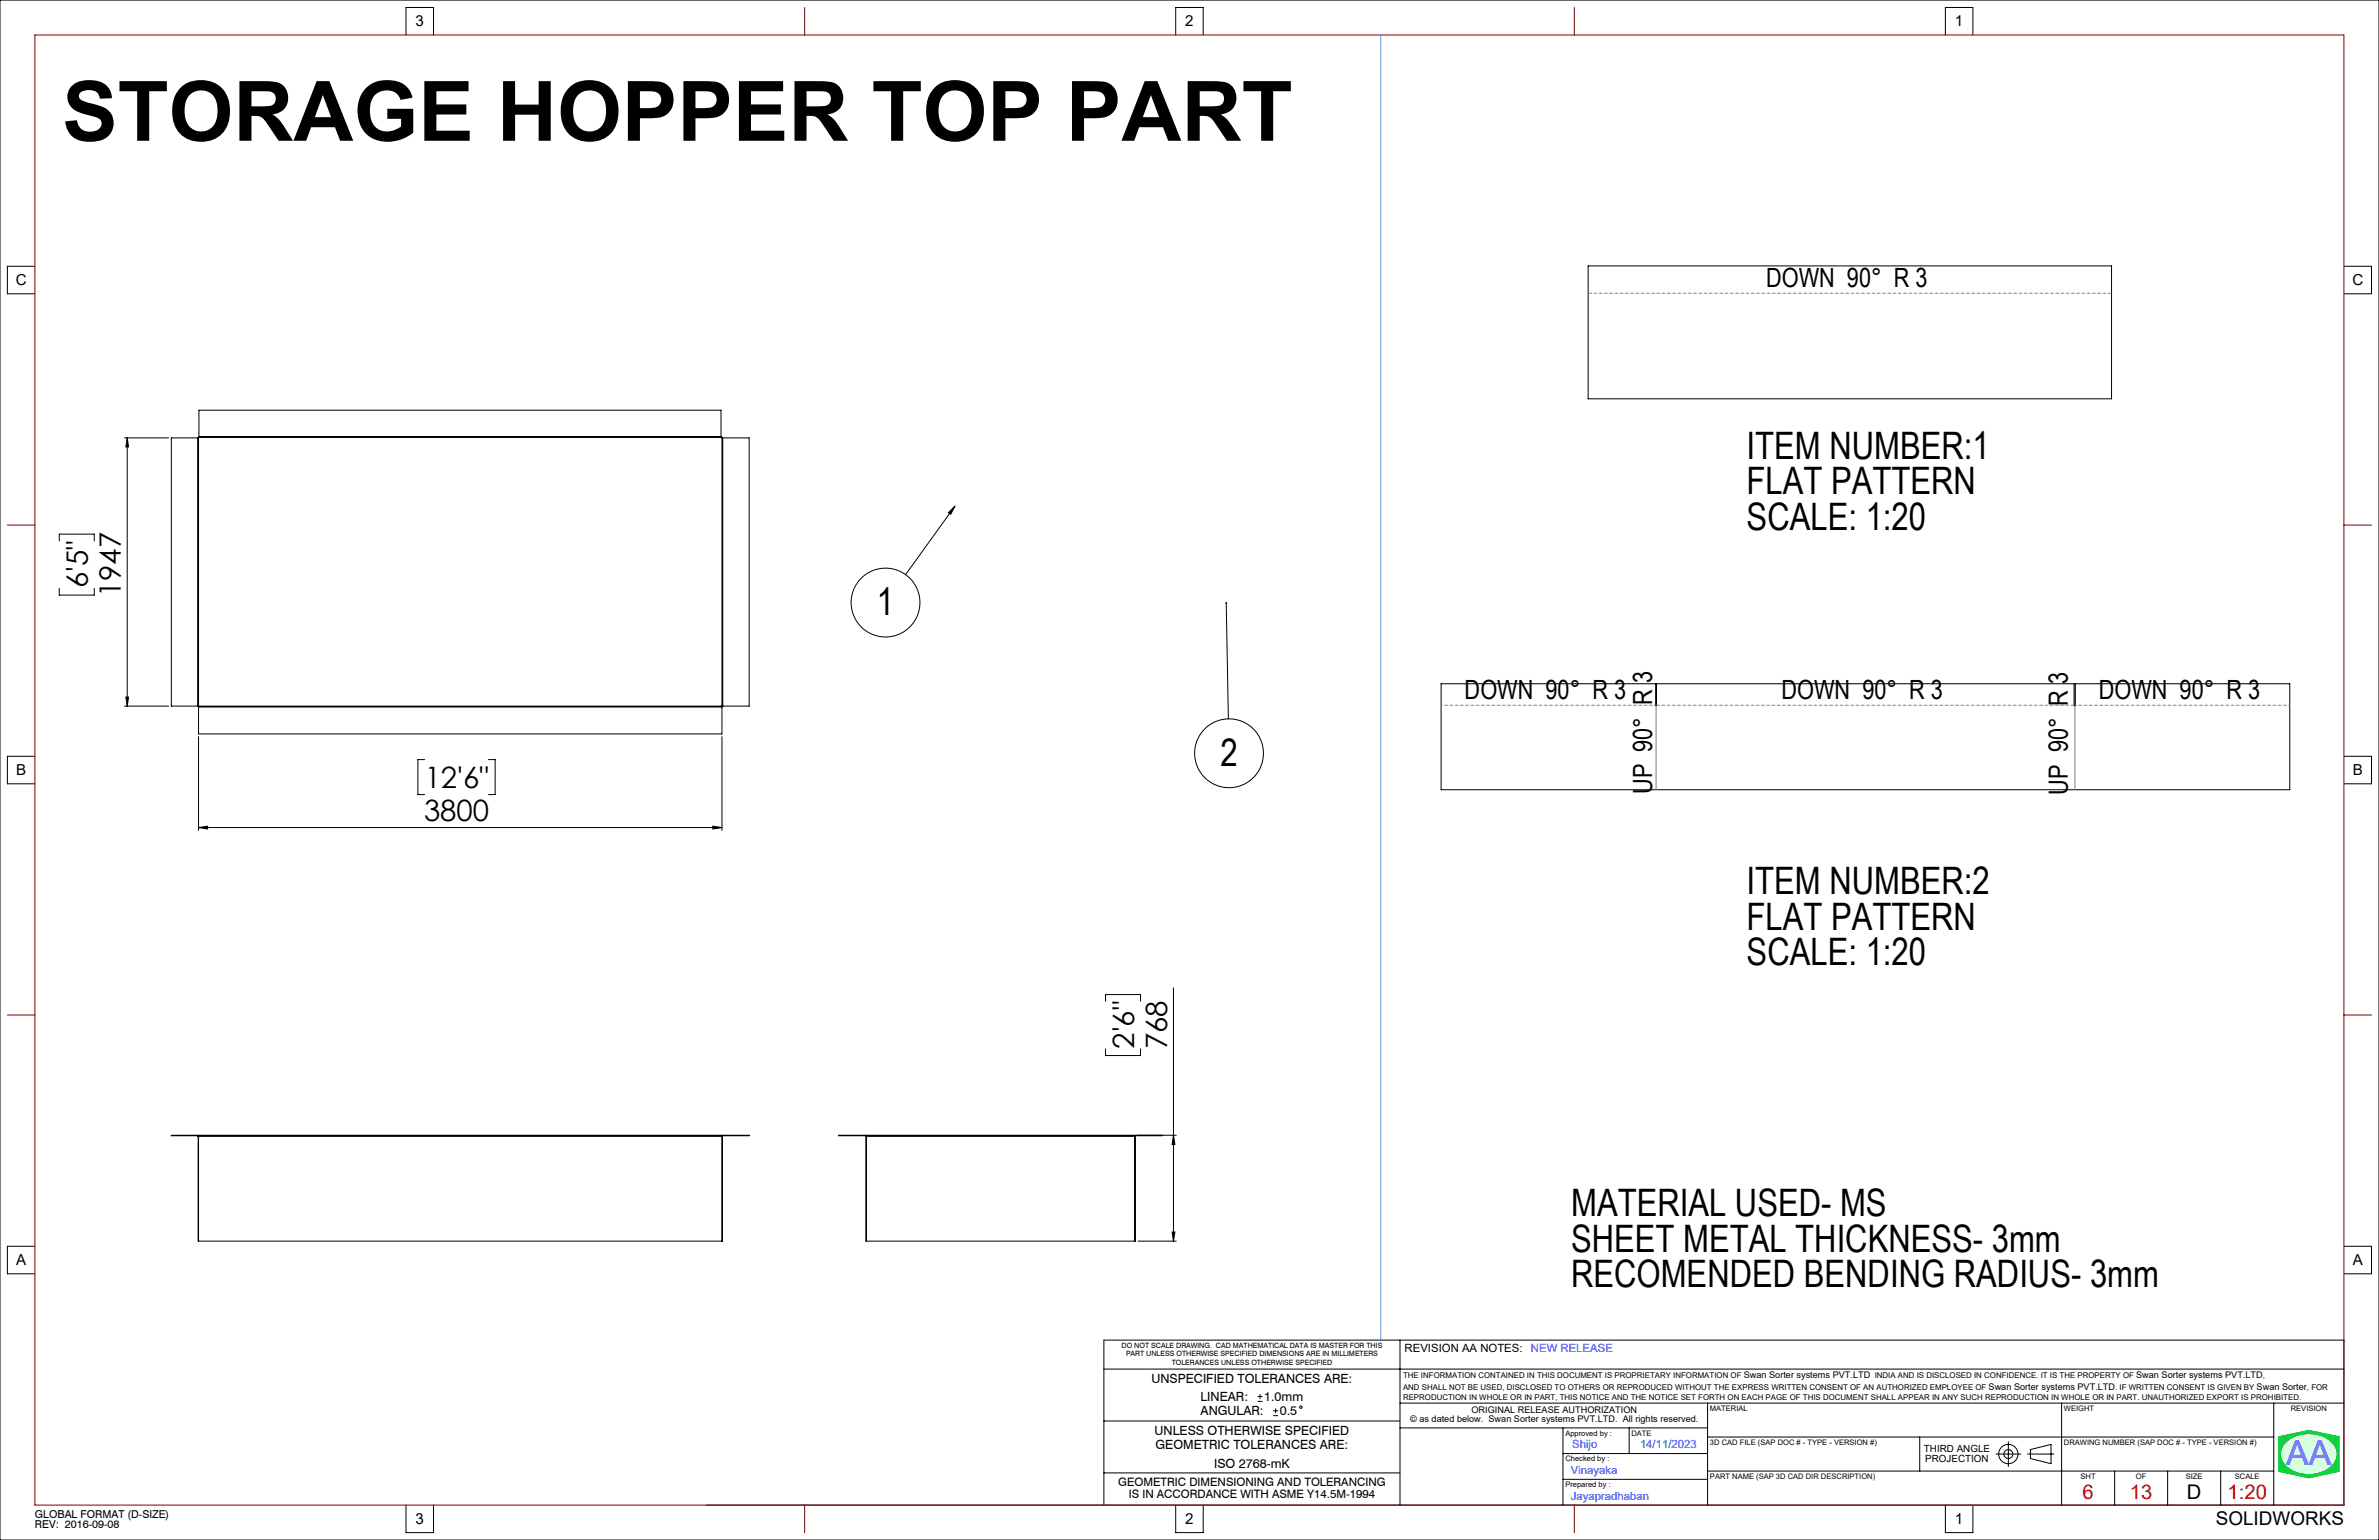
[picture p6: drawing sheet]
<svg xmlns="http://www.w3.org/2000/svg" width="864mm" height="559mm" viewBox="0 0 864 559" stroke-linecap="round" stroke-linejoin="round" font-family="sans-serif">
<defs><g id="words">
<text font-size="30.2" x="22.6" y="51.1">STORAGE HOPPER TOP PART</text>
<g font-size="13.7">
<text x="634.1" y="166.4">ITEM NUMBER:1</text>
<text x="634.1" y="179.3">FLAT PATTERN</text>
<text x="634.1" y="192.2">SCALE: 1:20</text>
<text x="318.3" y="223.2">1</text>
<text x="443" y="277.9">2</text>
<text x="634.1" y="324.5">ITEM NUMBER:2</text>
<text x="634.1" y="337.4">FLAT PATTERN</text>
<text x="634.1" y="350.3">SCALE: 1:20</text>
<text x="570.3" y="441.2">MATERIAL USED- MS</text>
<text x="570.3" y="454.1">SHEET METAL THICKNESS- 3mm</text>
<text x="570.3" y="467">RECOMENDED BENDING RADIUS- 3mm</text>
</g>
<text font-size="12.4" fill="#00f" x="829.9" y="531.7">AA</text>
<g font-size="10.7">
<text x="31.9" y="213.5" transform="rotate(-90 31.9 213.5)">6'5&quot;</text>
<text x="43.9" y="216.7" transform="rotate(-90 43.9 216.7)">1947</text>
<text x="154.2" y="286">12'6&quot;</text>
<text x="153.9" y="298">3800</text>
<text x="411.7" y="380.5" transform="rotate(-90 411.7 380.5)">2'6&quot;</text>
<text x="423.7" y="380.8" transform="rotate(-90 423.7 380.8)">768</text>
</g>
<g font-size="9.6">
<text x="641.1" y="104.3">DOWN 90° R 3</text>
<text x="531.7" y="253.6">DOWN 90° R 3</text>
<text x="646.7" y="253.6">DOWN 90° R 3</text>
<text x="761.9" y="253.6">DOWN 90° R 3</text>
<text x="599.8" y="288.1" transform="rotate(-90 599.8 288.1)">UP 90° R 3</text>
<text x="750.7" y="288.4" transform="rotate(-90 750.7 288.4)">UP 90° R 3</text>
</g>
<g font-size="7.3" fill="#f00">
<text x="756" y="543.9">6</text>
<text x="773.2" y="543.9">13</text>
<text x="808.6" y="543.9">1:20</text>
</g>
<text font-size="7.3" x="793.9" y="543.9">D</text>
<text font-size="6.9" x="804.3" y="553.3">SOLIDWORKS</text>
<g font-size="5.5">
<text x="150.9" y="9.5">3</text>
<text x="430.3" y="9.5">2</text>
<text x="709.7" y="9.5">1</text>
<text x="5.7" y="103.4">C</text>
<text x="853.9" y="103.4">C</text>
<text x="5.9" y="281.2">B</text>
<text x="854.1" y="281.2">B</text>
<text x="5.9" y="459">A</text>
<text x="854.1" y="459">A</text>
<text x="150.9" y="552.9">3</text>
<text x="430.3" y="552.9">2</text>
<text x="709.7" y="552.9">1</text>
</g>
<g font-size="4.6">
<text x="418" y="501.9">UNSPECIFIED TOLERANCES ARE:</text>
<text x="435.8" y="508.4">LINEAR:</text>
<text x="458.9" y="508.4">1.0mm</text>
<text x="435.8" y="513.6">ANGULAR:</text>
<text x="464.6" y="513.6">0.5</text>
<text x="419.1" y="520.7">UNLESS OTHERWISE SPECIFIED</text>
<text x="419.5" y="525.7">GEOMETRIC TOLERANCES ARE:</text>
<text x="440.8" y="532.5">ISO 2768-mK</text>
</g>
<g font-size="4.2">
<text x="406" y="539">GEOMETRIC DIMENSIONING AND TOLERANCING</text>
<text x="409.7" y="543.7">IS IN ACCORDANCE WITH ASME Y14.5M-1994</text>
</g>
<text font-size="4.1" x="509.9" y="490.5">REVISION AA NOTES:</text>
<g font-size="4.1" fill="#00f">
<text x="555.7" y="490.5">NEW RELEASE</text>
<text x="570.7" y="525.6">Shijo</text>
<text x="595.3" y="525.6">14/11/2023</text>
<text x="570.2" y="534.9">Vinayaka</text>
<text x="570.2" y="544.3">Jayapradhaban</text>
</g>
<g font-size="3.9">
<text x="12.7" y="550.7">GLOBAL FORMAT (D-SIZE)</text>
<text x="12.7" y="554.6">REV: 2016-09-08</text>
</g>
<g font-size="3.6">
<text x="698.4" y="527">THIRD ANGLE</text>
<text x="698.9" y="530.3">PROJECTION</text>
</g>
<g font-size="3.3">
<text x="633" y="500.2">Swan Sorter systems PVT.LTD</text>
<text x="775.5" y="500.2">Swan Sorter systems PVT.LTD</text>
<text x="721.9" y="504.3">Swan Sorter systems PVT.LTD</text>
<text x="819.2" y="504.3">Swan Sorter</text>
<text x="511.9" y="515.8">© as dated below. Swan Sorter systems PVT.LTD. All rights reserved.</text>
<text x="534.2" y="512.7">ORIGINAL RELEASE AUTHORIZATION</text>
</g>
<g font-size="2.9">
<text x="509.3" y="500.2">THE INFORMATION CONTAINED IN THIS DOCUMENT IS PROPRIETARY INFORMATION OF</text>
<text x="680.5" y="500.2">INDIA AND IS DISCLOSED IN CONFIDENCE. IT IS THE PROPERTY OF</text>
<text x="821.4" y="500.2">,</text>
<text x="509.3" y="508.1">REPRODUCTION IN WHOLE OR IN PART, THIS NOTICE AND THE NOTICE SET FORTH ON EACH PAGE OF THIS DOCUMENT SHALL APPEAR IN ANY SUCH REPRODUCTION IN WHOLE OR IN PART. UNAUTHORIZED EXPORT IS PROHIBITED.</text>
<text x="509.3" y="504.3">AND SHALL NOT BE USED, DISCLOSED TO OTHERS OR REPRODUCED WITHOUT THE EXPRESS WRITTEN CONSENT OF AN AUTHORIZED EMPLOYEE OF</text>
<text x="767.8" y="504.3">. IF WRITTEN CONSENT IS GIVEN BY</text>
<text x="837.5" y="504.3">, FOR</text>
</g>
<g font-size="2.7">
<text x="620.7" y="511.9">MATERIAL</text>
<text x="749.2" y="511.9">WEIGHT</text>
<text x="831.6" y="511.9">REVISION</text>
<text x="568.2" y="520.9">Approved by :</text>
<text x="592.2" y="520.9">DATE</text>
<text x="620.7" y="524.2">3D CAD FILE (SAP DOC # - TYPE - VERSION #)</text>
<text x="749.2" y="524.2">DRAWING NUMBER (SAP DOC # - TYPE - VERSION #)</text>
<text x="568.2" y="530.2">Checked by :</text>
<text x="568.2" y="539.6">Prepared by :</text>
<text x="620.7" y="536.6">PART NAME (SAP 3D CAD DIR DESCRIPTION)</text>
<text x="755.3" y="536.6">SHT</text>
<text x="775.4" y="536.6">OF</text>
<text x="793.5" y="536.6">SIZE</text>
<text x="811.3" y="536.6">SCALE</text>
</g>
<g font-size="2.6">
<text x="407.1" y="489.1">DO NOT SCALE DRAWING. CAD MATHEMATICAL DATA IS MASTER FOR THIS</text>
<text x="408.8" y="492.1">PART UNLESS OTHERWISE SPECIFIED DIMENSIONS ARE IN MILLIMETERS</text>
<text x="425.3" y="495.1">TOLERANCES UNLESS OTHERWISE SPECIFIED</text>
</g>
</g></defs>
<g fill="none" stroke="#000" stroke-width=".36">
<path d="M576.5 96.5h190v48.2h-190zM71.8 158.9h.3M71.8 158.9v97.3M71.8 158.9h-9.6v97.3h9.6M72.1 158.9v97.3M72.2 158.4v.3M72.2 158.6l-.3 .3M72.2 158.7l-.1 .2M72.2 158.4v-9.6h189.5v9.6M72.2 158.4h189.5M72.2 158.7h189.7M261.7 158.4v.3"/>
<path d="M261.7 158.6h.2M261.9 158.6l.3 .3M261.9 158.7l.2 .2M261.9 158.6v.1M262.1 158.9h.3M262.1 158.9v97.3M262.4 158.9v97.3M262.4 158.9h9.6v97.3h-9.6M71.8 256.2h.3M72.1 256.2v.3M72.1 256.5v9.8h190v-9.8M72.1 256.5h190"/>
<path d="M72.1 256.2h190M262.1 256.2v.3M262.1 256.2h.3M523.1 248.1h77.9v8h.3v-8h151.6v8h.5v-8h77.8v38.5h-308.1zM71.8 411.9l.3 .4M71.8 412.1l.1 .2M71.8 411.9h-9.6l9.6 .2M71.8 411.9v.2M71.9 412.3h190.3M71.9 412.3v38.1h190.3v-38.1M72.1 412.1v.2M72.1 412.1h190"/>
<path d="M72.1 412.3v38.1M262.1 412.1v.2M262.1 412.3v38.1M262.4 411.9l-.3 .4M262.4 412.1l-.2 .2M262.4 411.9h9.6l-9.6 .2M262.4 411.9v.2M314.2 412.1l.2 .2M314.2 411.9l.3 .4M314.2 411.9h-9.8l9.8 .2M314.2 411.9v.2M314.4 412.3h97.5"/>
<path d="M314.4 412.3v38.1h97.5M314.5 412.1v.2M314.5 412.1h97.4M314.5 412.3v38.1M411.9 412.1v.2M411.9 412.3h.3M411.9 412.3v38.1M412.2 412.3v38.1h-.3M412.3 411.9l-.3 .4M412.3 412.1l-.1 .2M412.3 411.9h9.6l-9.6 .2M412.3 411.9v.2"/>
</g>
<path d="M827.2 521.3l10.9-2.3 11 2.3v12.6l-11 2.4-10.9-2.4zM829.9 523.5a12.5 12.5 0 0 1 17 .6 6 6 0 0 1-2.9 9.4 12.4 12.4 0 0 1-14.9-2.7 5.5 5.5 0 0 1 .8-7.3z" fill="none" stroke="#00e138" stroke-width=".36"/>
<path d="M501.2 12.7v473.6" fill="none" stroke="#53a9ff" stroke-width=".36"/>
<path d="M827.2 521.3v12.6l10.9 2.4 11-2.4v-12.6l-11-2.3zM830.1 523.3a12.6 12.6 0 0 1 16.9 .9 6 6 0 0 1-2.6 9.1 12.4 12.4 0 0 1-15.3-2.5 5.6 5.6 0 0 1 1-7.5z" fill-rule="evenodd" fill="#0c3"/>
<path d="M830.1 523.3a12.6 12.6 0 0 1 16.9 .9 6 6 0 0 1-2.6 9.1 12.4 12.4 0 0 1-15.3-2.5 5.6 5.6 0 0 1 1-7.5z" fill-rule="evenodd" fill="#d5ffdf"/>
<g fill="none" stroke="#000" stroke-width=".36">
<path d="M0 0h863.6v558.8h-863.6zM147.4 12.7v-10h10v10M426.8 12.7v-10h10v10M706.2 12.7v-10h10v10M12.7 96.6h-10v10h10M850.9 96.6h10v10h-10M45.2 158.9h16M46.2 158.9l.5 3.3h-1zM46.2 158.9v97.3M21.5 196.3v-2.5h12.7v2.5M346.6 183.7l-1.5 2.9-.8-.5zM346.6 183.7l-17.8 24.8"/>
<path d="M21.5 213.5v2.4h12.7v-2.4M445.1 218.8l.8 42M45.2 256.2h16M45.7 252.9h1l-.5 3.3zM12.7 274.4h-10v10h10M72.1 267.3v34M154.2 275.6h-2.5v12.7h2.5M177.3 275.6h2.4v12.7h-2.4M262.1 267.3v34M850.9 274.4h10v10h-10M258.8 299.8l3.3 .5-3.3 .5zM72.1 300.3h190"/>
<path d="M72.1 300.3l3.3-.5v1zM426 358.5v91.9M401.3 363.3v-2.4h12.7v2.4M401.3 380.6v2.4h12.7v-2.4M412.9 411.9h14.1M426 411.9l.5 3.4h-1zM12.7 452.2h-10v10h10M413.1 450.4h13.9M425.5 447h1l-.5 3.4zM850.9 452.2h10v10h-10M400.7 496.8h450.2M508.2 486.3v59.8"/>
<path d="M400.7 515.6h107.5M456.5 508.5h1.8M456.5 506.7h1.8M457.4 505.8v1.8M462.2 513.7h1.7M462.2 511.9h1.7M463.1 511v1.8M508.2 509.1h342.7M508.2 518.1h111.7M567.4 518.1v28M591.4 518.1v9.3M619.9 509.1v37"/>
<path d="M748.4 509.1v37M825.4 509.1v37M400.7 534.5h107.5M567.4 527.4h52.5M567.4 536.8h52.5M619.9 521.4h205.5M619.9 533.8h205.5M696.9 521.4v12.4M724.5 527.6h9.1M729.1 523.1v9M736 527.6h9.6M737.1 526l7.4-1.9v7l-7.4-1.9z"/>
<path d="M767.6 533.8v12.3M786.9 533.8v12.3M806.1 533.8v12.3M147.4 546.1v10h10v-10M400.7 546.1v-59.8h450.2v59.8h-594.4M426.8 546.1v10h10v-10M706.2 546.1v10h10v-10"/>
<circle cx="321.4" cy="218.6" r="12.5"/>
<circle cx="446.2" cy="273.3" r="12.5"/>
<circle cx="472.2" cy="510.6" r=".44"/>
<circle cx="729.1" cy="527.6" r="1.62"/>
<circle cx="729.1" cy="527.6" r="3.5"/>
</g>
<path d="M523.2 255.9h77.8M753.4 255.9h77.8" fill="none" stroke="#808080" stroke-width=".36" stroke-dasharray="1.3 .6" stroke-dashoffset=".7" stroke-linecap="butt"/>
<path d="M601.3 255.9h151.6" fill="none" stroke="#808080" stroke-width=".36" stroke-dasharray="1.3 .6" stroke-dashoffset=".1" stroke-linecap="butt"/>
<path d="M576.5 106.4h190" fill="none" stroke="#808080" stroke-width=".36" stroke-dasharray="1.3 .6" stroke-dashoffset="-.1" stroke-linecap="butt"/>
<path d="M12.7 12.7h838.2v533.4h-838.2zM292.1 2.7v10M571.5 2.7v10M2.7 190.5h10M850.9 190.5h10M2.7 368.3h10M850.9 368.3h10M292.1 546.1v10M571.5 546.1v10" fill="none" stroke="#800000" stroke-width=".36"/>
<path d="M601.2 256.1v30.5M753.2 256.1v30.5" fill="none" stroke="#808080" stroke-width=".36"/>
<g fill="#000">
<path d="M46.2 158.9l.5 3.3h-1zM45.7 252.9h1l-.5 3.3z"/>
<path d="M346.6 183.7l-1.5 2.9-.8-.5zM445 218.5a.34 .34 0 0 0-.1 .6 .34 .34 0 0 0 .6-.2 .34 .34 0 0 0-.4-.4v.3z"/>
<path d="M72.1 300.3l3.3-.5v1zM258.8 299.8l3.3 .5-3.3 .5z"/>
<path d="M425.5 447h1l-.5 3.4zM426 411.9l.5 3.4h-1z"/>
</g>
<use href="#words"/>
</svg>
